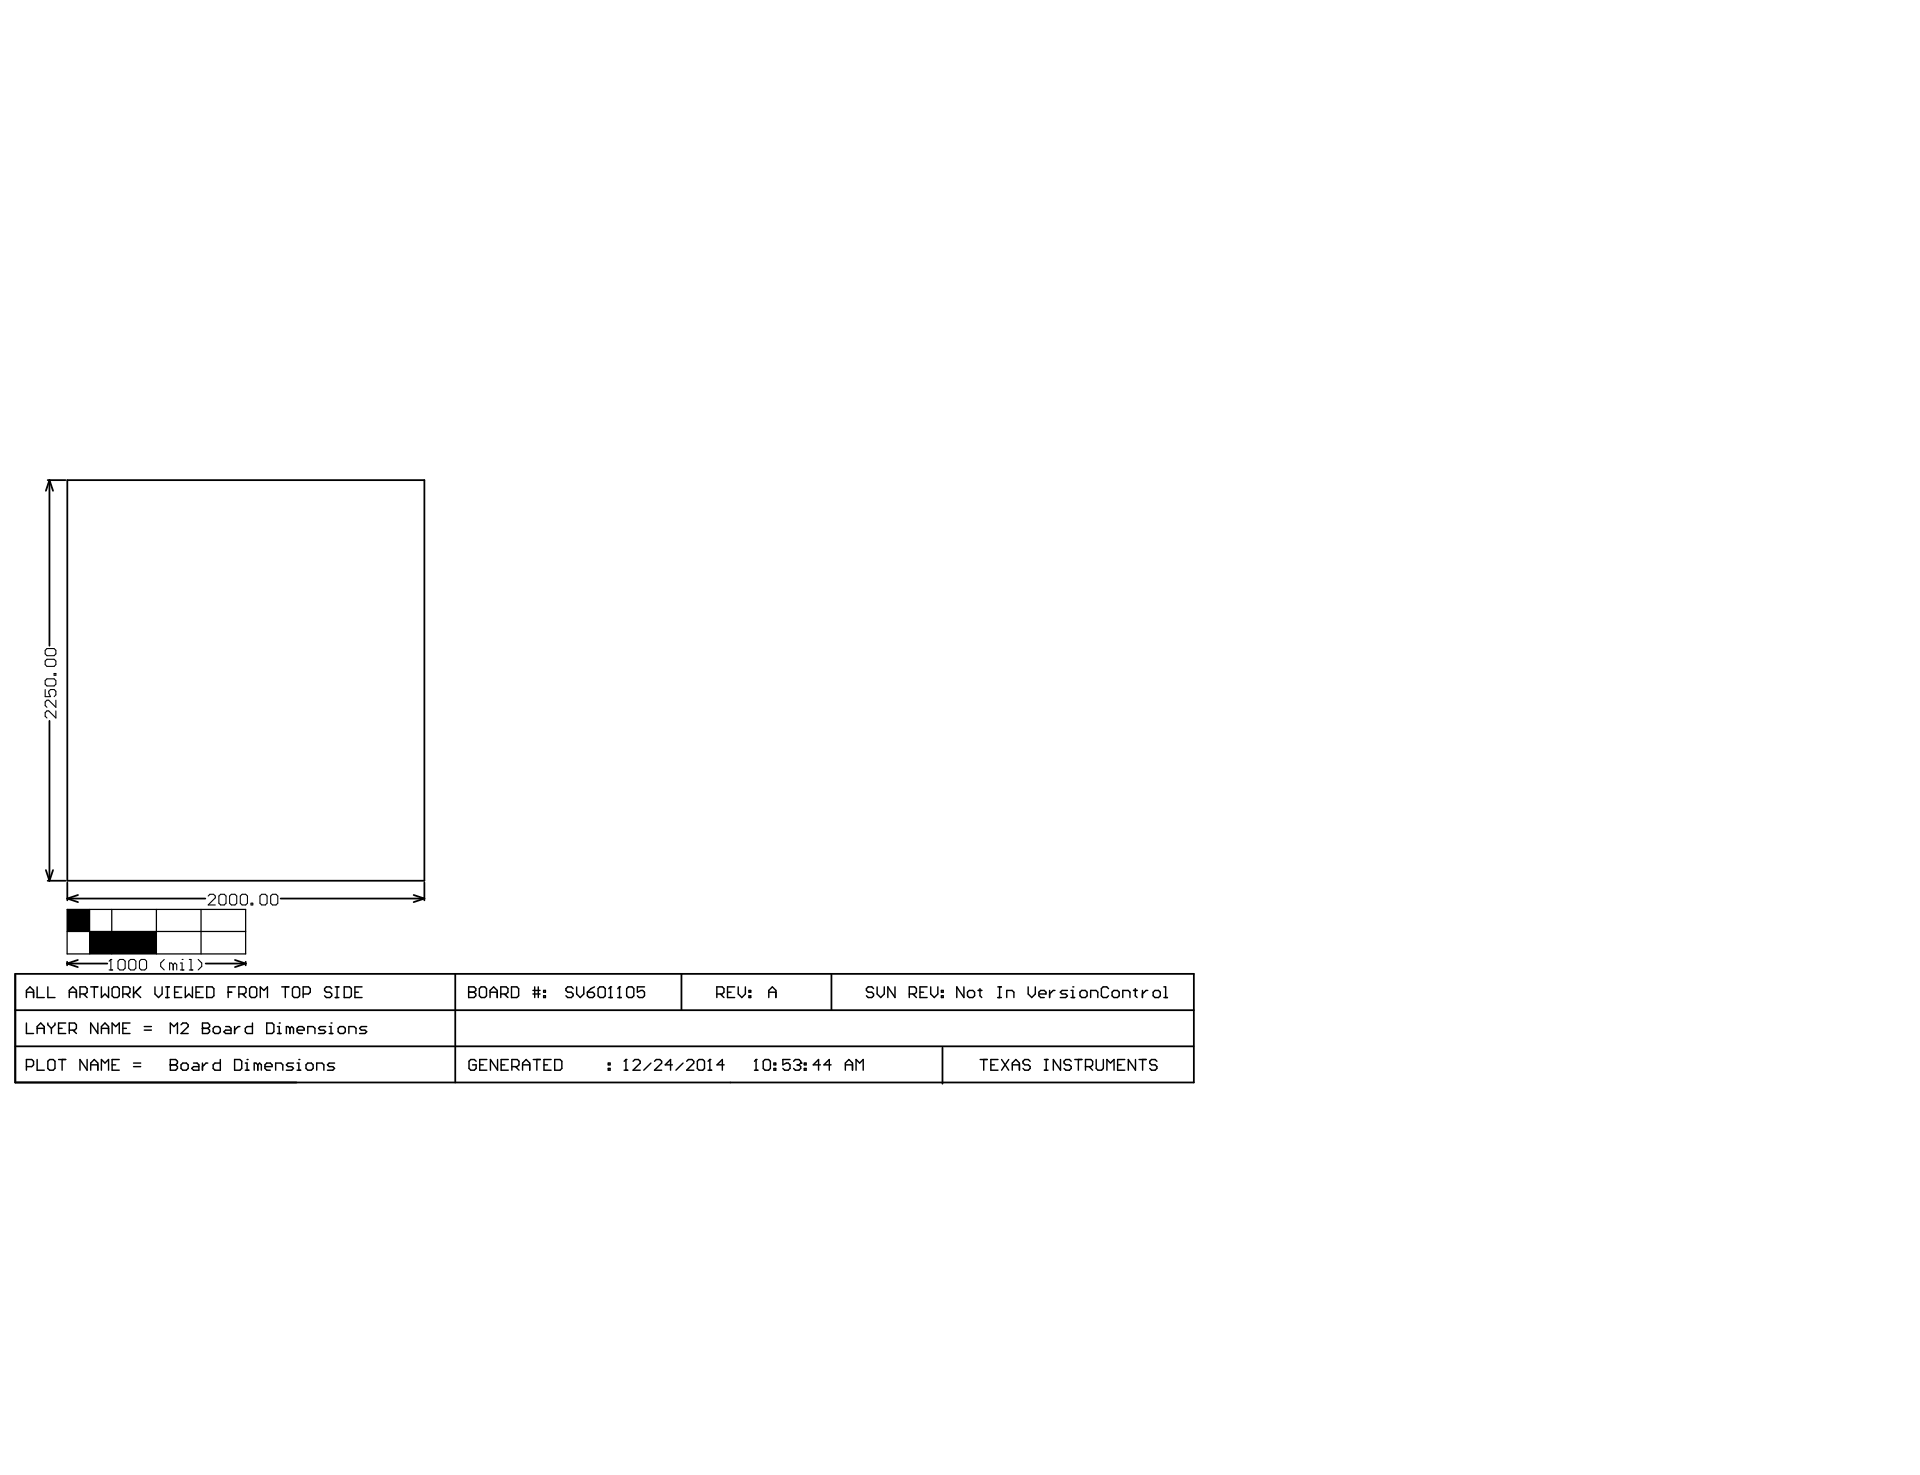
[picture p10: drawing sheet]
<svg xmlns="http://www.w3.org/2000/svg" width="271mm" height="208mm" viewBox="0 0 271 208" stroke-linecap="round" stroke-linejoin="round" font-family="sans-serif">
<g fill="none" stroke="#000" stroke-width=".25">
<path d="M6.7 67.8h2.5M7 67.8l.5 1.5M7 67.8l-.5 1.5M7 67.8v23.3M9.5 67.8h50.4v56.5h-50.4zM7 101.7v22.6M2.1 137.4h166.4v15.4h-166.4zM6.5 122.8l.5 1.5M6.7 124.3h2.5M7.5 122.8l-.5 1.5M9.5 135.7v.5M9.5 136h5.6"/>
<path d="M9.5 136l1.5 .5M9.5 124.5v2.5M9.5 126.8l1.5 .5M9.5 126.8h19.5M11 135.5l-1.5 .5M11 126.3l-1.5 .5M29 136h5.7M33.2 135.5l1.5 .5M34.7 135.7v.5M34.7 136l-1.5 .5M39.6 126.8h20.3M58.4 126.3l1.5 .5"/>
<path d="M59.9 124.5v2.5M59.9 126.8l-1.5 .5M64.2 137.4v15.4M96.2 137.4v5.1M117.3 137.4v5.1M2.1 147.6h166.3M2.1 142.5h166.4M133 147.8v5.1"/>
</g>
<g fill="none" stroke="#000" stroke-width=".2">
<path d="M5.2 139.3v1.5h1M6.8 139.3v1.5h1M12.8 139.3h1M13.3 139.3v1.5M14.3 139.3v1.5l.5-.5 .5 .5v-1.5M15.8 139.5l.3-.2h.5l.2 .2v1l-.2 .3h-.5l-.3-.3zM18.8 139.3v1.5M19.9 139.3l-1.1 1M21.9 139.3v1l.5 .5 .5-.5v-1M23.4 139.3h.5M23.6 139.3v1.5M25.6 139.3h-1v1.5h1"/>
<path d="M26.2 139.3v1.5l.5-.5 .5 .5v-1.5M28.7 139.3h-1v1.5h1M29.2 139.3h.7l.3 .2v1l-.3 .3h-.7zM33.2 139.3h-1v1.5M35.2 139.5l.3-.2h.5l.2 .2v1l-.2 .3h-.5l-.3-.3zM39.8 139.3h1M40.3 139.3v1.5M41.3 139.5l.2-.2h.5l.3 .2v1l-.3 .3h-.5l-.2-.3zM46.8 139.5l-.2-.2h-.5l-.3 .2v.3l.3 .2h.5l.2 .3v.2l-.2 .3h-.5l-.3-.3M47.3 139.3h.5M47.6 139.3v1.5M48.6 139.3h.7l.3 .2v1l-.3 .3h-.7z"/>
<path d="M51.1 139.3h-1v1.5h1M66.1 139.3h.8l.2 .2v.3l-.2 .2 .2 .3v.2l-.2 .3h-.8zM67.6 139.5l.3-.2h.5l.3 .2v1l-.3 .3h-.5l-.3-.3zM72.2 139.3h.7l.3 .2v1l-.3 .3h-.7zM75.2 139.8h1M75.5 139.3v1.5M76 139.3v1.5M76.7 139.8h.3v.2h-.3zM80.9 139.5l-.3-.2h-.5l-.2 .2v.3l.2 .2h.5l.3 .3v.2l-.3 .3h-.5l-.2-.3M81.4 139.3v1l.5 .5 .5-.5v-1M83.9 139.3l-.5 .2-.5 .5M84.4 139.5l.2-.2h.6l.2 .2v1l-.2 .3h-.6l-.2-.3z"/>
<path d="M86.2 139.3h.1M86.2 139.3v1.5M86.2 139.3l-.3 .2M87.4 139.3h.1M87.4 139.3v1.5M87.4 139.3l-.2 .2M88.4 139.5l.3-.2h.5l.2 .2v1l-.2 .3h-.5l-.3-.3zM90.9 139.3h-1v.7l.5-.2h.3l.2 .2v.5l-.2 .3h-.5l-.3-.3M103.7 139.3h-1v1.5h1M104.2 139.3v1l.5 .5 .5-.5v-1M105.7 139.8h.2v.2h-.2zM123.3 139.5l-.3-.2h-.5l-.2 .2v.3l.2 .2h.5l.3 .3v.2l-.3 .3h-.5l-.2-.3"/>
<path d="M123.8 139.3v1l.5 .5 .5-.5v-1M126.3 139.3v1.5l-1-1.5v1.5M130.8 139.3h-1v1.5h1M131.3 139.3v1l.5 .5 .5-.5v-1M132.8 139.8h.3v.2h-.3zM136 139.3v1.5l-1-1.5v1.5M138 139.8h.5M138.3 139.5v1l.2 .3M140.8 139.3h.5M141.1 139.3v1.5M145.1 139.3v1l.5 .5 .5-.5v-1M148.1 139.8v1"/>
<path d="M148.9 139.8h-.3l-.5 .5M150.6 139.8h-.7l-.3 .2 .3 .3h.5l.2 .2-.2 .3h-.8M151.1 139.8h.3v1M151.4 139.3h.1M156.4 139.5l-.2-.2h-.5l-.3 .2v1l.3 .3h.5l.2-.3M160 139.8h.5M160.2 139.5v1l.3 .3M161.2 139.8v1M162 139.8h-.3l-.5 .5M164.2 139.3h.3v1.5M3.7 140h1M3.7 140.8v-1l.5-.5 .5 .5v1"/>
<path d="M3.7 144.4v1.4h1M3.7 150.5h.8l.2-.2v-.5l-.2-.3h-.8v1.5M5.2 145.8v-.9l.5-.5 .5 .5v.9M5.2 149.5v1.5h1M5.2 145.1h1M6.8 149.8l.2-.3h.5l.3 .3v1l-.3 .2h-.5l-.2-.2zM6.8 144.4v.2l.5 .5M7.3 145.1v.7M7.8 144.4v.2l-.5 .5M8.3 149.5h1M8.3 145.1h.5M8.8 149.5v1.5"/>
<path d="M9.3 144.4h-1v1.4h1M9.8 140h1M9.8 145.4h.7l.3-.3v-.5l-.3-.2h-.7v1.4M9.8 140.8v-1l.5-.5 .5 .5v1M10.3 145.4l.5 .4M11.3 140.3h.7l.3-.3v-.5l-.3-.2h-.7v1.5M11.8 140.3l.5 .5M12.3 149.5v1.5l-1-1.5v1.5M12.8 151v-1l.5-.5 .5 .5v1M12.8 150.3h1M13.8 144.4v1.4l-1-1.4v1.4M14.3 145.8v-.9l.5-.5 .5 .5v.9"/>
<path d="M14.3 151v-1.5l.5 .5 .5-.5v1.5M14.3 145.1h1M15.8 150.3h.5M15.8 145.8v-1.4l.5 .5 .5-.5v1.4M16.8 149.5h-1v1.5h1M17.3 140.3h.8l.2-.3v-.5l-.2-.2h-.8v1.5M17.3 145.1h.5M17.8 140.3l.5 .5M18.3 144.4h-1v1.4h1M18.8 150.5h1.1M18.8 150h1.1M19.1 140l.8 .8"/>
<path d="M20.4 145.4h1M20.4 144.9h1M23.4 140.8h.5M24 150.3h.1M24 149.5h.8l.2 .3v.2l-.2 .3 .2 .2v.3l-.2 .2h-.8zM24 150.3h.8M24 145.8v-1.4l.5 .5 .5-.5v1.4M24.6 140h.5M25.5 150.3l.3-.3h.5l.3 .3v.5l-.3 .2h-.5l-.3-.2zM25.5 144.6l.3-.2h.5l.3 .2v.3l-1.1 .9h1.1M27.3 150h.5l.3 .3v.7h-.8l-.2-.2 .2-.3h.8M27.7 140h.5"/>
<path d="M28.6 145.1h.1M28.6 144.4h.7l.3 .2v.3l-.3 .2 .3 .3v.2l-.3 .2h-.7zM28.6 145.1h.7M28.6 150v1M29.3 150h-.2l-.5 .5M30.1 145.1l.2-.2h.5l.3 .2v.5l-.3 .2h-.5l-.2-.2zM31.1 149.5v1.5h-.8l-.2-.2v-.5l.2-.3h.8M31.8 144.9h.5l.3 .2v.7h-.8l-.2-.2 .2-.2h.8M32.2 140h.5M33.1 149.5h.8l.2 .3v1l-.2 .2h-.8zM33.1 144.9v.9M33.7 140.3h.8l.2-.3v-.5l-.2-.2h-.8v1.5"/>
<path d="M33.9 144.9h-.3l-.5 .5M34.2 140.3l.5 .5M34.6 151h.5M34.6 150h.3v1M34.9 149.5h.1M35.6 144.4v1.4h-.7l-.3-.2v-.5l.3-.2h.7M36.4 150.3l-.3-.3h-.2v1M36.4 150.3v.7M36.4 150.3l.2-.3 .3 .3v.7M36.7 140.8v-1.5l.5 .5 .5-.5v1.5M37.4 150.5h1v-.2l-.3-.3h-.5l-.2 .3v.5l.2 .2h.5M37.6 144.4h.8l.2 .2v1l-.2 .2h-.8z"/>
<path d="M38.9 151v-1h.8l.2 .3v.7M39.2 145.8h.5M39.2 144.9h.2v.9M39.4 144.4h.1M40.9 145.1l-.2-.2h-.3v.9M40.9 145.1v.7M40.9 145.1l.3-.2 .2 .2v.7M41.4 150h-.7l-.3 .3 .3 .2h.5l.2 .3-.2 .2h-.8M41.9 151h.5M41.9 150h.3v1M41.9 145.4h1v-.3l-.2-.2h-.5l-.3 .2v.5l.3 .2h.5M42.2 149.5h.1"/>
<path d="M42.8 140.3h.7l.3-.3v-.5l-.3-.2h-.7v1.5M43.2 150.3l.2-.3h.5l.3 .3v.5l-.3 .2h-.5l-.2-.2zM43.4 145.8v-.9h.8l.2 .2v.7M44.7 151v-1h.7l.3 .3v.7M46 144.9h-.8l-.3 .2 .3 .3h.5l.3 .2-.3 .2h-.8M46.5 145.8h.5M46.5 144.9h.2v.9M46.7 144.4h.1M47.2 150h-.7l-.3 .3 .3 .2h.5l.2 .3-.2 .2h-.8M47.3 140.8h.5M47.7 145.1l.3-.2h.5l.2 .2v.5l-.2 .2h-.5l-.3-.2zM49.2 145.8v-.9h.8l.2 .2v.7"/>
<path d="M50.1 140h.5M51.7 144.9h-.7l-.3 .2 .3 .3h.5l.2 .2-.2 .2h-.8M66.1 140h.1M66.1 140h.8M67.2 149.8l-.3-.3h-.5l-.2 .3v1l.2 .2h.5l.3-.2v-.5h-.5M67.7 150.3h.5M68.7 149.5h-1v1.5h1M69.2 140h1M69.2 140.8v-1l.5-.5 .5 .5v1M70.2 149.5v1.5l-1-1.5v1.5M70.7 140.3h.7l.3-.3v-.5l-.3-.2h-.7v1.5M70.7 150.3h.5"/>
<path d="M71.2 140.3l.5 .5M71.7 149.5h-1v1.5h1M72.2 150.5h.8l.2-.2v-.5l-.2-.3h-.8v1.5M72.7 150.5l.5 .5M73.7 150.3h1M73.7 151v-1l.5-.5 .5 .5v1M75.2 140.3h1M75.3 149.5h1M75.8 149.5v1.5M76.7 140.5h.3v.3h-.3zM76.8 150.3h.5M77.8 149.5h-1v1.5h1"/>
<path d="M78.3 149.5h.7l.3 .3v1l-.3 .2h-.7zM82.9 140h.7l.3 .3v.2l-.3 .3h-.5l-.2-.3zM85.8 150.8h.3v.2h-.3zM85.8 150h.3v.3h-.3zM85.9 140.8h.5M87.2 140.8h.5M88.1 151h.5M88.3 149.5h.1M88.3 149.5v1.5M88.3 149.5l-.2 .3M89.3 149.8l.3-.3h.5l.2 .3v.2l-1 1h1M91.9 150l-1.1 1"/>
<path d="M92.4 149.8l.2-.3h.5l.3 .3v.2l-1 1h1M94.9 150.3h-1l.7-.8v1.5M96.4 150l-1 1M96.9 149.8l.2-.3h.5l.3 .3v.2l-1 1h1M98.4 149.8l.3-.3h.5l.2 .3v1l-.2 .2h-.5l-.3-.2zM99.9 151h.5M100.2 149.5h.1M100.2 149.5v1.5M100.2 149.5l-.3 .3M101.2 140.3h.7l.3-.3v-.5l-.3-.2h-.7v1.5M101.7 140.3l.5 .5M102.2 150.3h-1l.7-.8v1.5"/>
<path d="M102.7 140h.5M105.7 140.5h.2v.3h-.2zM106.5 151h.4M106.7 149.5h.1M106.7 149.5v1.5M106.7 149.5l-.2 .3M107.7 149.8l.3-.3h.5l.2 .3v1l-.2 .2h-.5l-.3-.2zM108.5 140.8v-1l.5-.5 .5 .5v1M108.5 140h1M109.2 150.8h.3v.2h-.3zM109.2 150h.3v.3h-.3zM111.5 149.5h-1v.8l.5-.3h.2l.3 .3v.5l-.3 .2h-.5l-.2-.2"/>
<path d="M112 149.8l.2-.3h.5l.3 .3v.2M112.5 150.3h.2M112.7 150.3l.3 .2v.3l-.3 .2h-.5l-.2-.2M113 150h.1M113 150l-.3 .3M113.5 150.8h.2v.2h-.2zM113.5 150h.2v.3h-.2zM115.8 150.3h-1l.7-.8v1.5M117.3 150.3h-1l.7-.8v1.5M119.3 150.3h1M119.3 151v-1l.5-.5 .5 .5v1M120.8 151v-1.5l.5 .5 .5-.5v1.5"/>
<path d="M128.3 140.3h.8l.2-.3v-.5l-.2-.2h-.8v1.5M128.8 140.3l.5 .5M129.8 140h.5M132.8 140.5h.3v.3h-.3zM136.5 140l.3-.2h.5l.2 .2v.5l-.2 .3h-.5l-.3-.3zM138.3 149.5h1M138.8 149.5v1.5M139.8 150.3h.5M140.8 140.8h.5M140.8 149.5h-1v1.5h1M141.3 149.5l1 1.5M142.1 140.8v-1h.7l.3 .2v.8"/>
<path d="M142.3 149.5l-1 1.5M142.8 150.3h1.1M142.8 151v-1l.5-.5 .6 .5v1M145.4 149.8l-.3-.3h-.5l-.2 .3v.2l.2 .3h.5l.3 .2v.3l-.3 .2h-.5l-.2-.2M146.6 140.3h1v-.3l-.2-.2h-.5l-.3 .2v.5l.3 .3h.5M147.4 149.5h.5M147.4 151h.5M147.6 149.5v1.5M149.6 149.5v1.5l-1-1.5v1.5M151.1 140.8h.5M151.2 149.8l-.3-.3h-.5l-.2 .3v.2l.2 .3h.5l.3 .2v.3l-.3 .2h-.5l-.2-.2M151.7 149.5h1"/>
<path d="M152.2 149.5v1.5M152.4 140l.2-.2h.5l.3 .2v.5l-.3 .3h-.5l-.2-.3zM153.2 150.5h.7l.3-.2v-.5l-.3-.3h-.7v1.5M153.7 150.5l.5 .5M153.9 140.8v-1h.8l.2 .2v.8M154.7 149.5v1.3l.2 .2h.5l.3-.2v-1.3M156.2 151v-1.5l.5 .5 .5-.5v1.5M156.9 140l.3-.2h.5l.2 .2v.5l-.2 .3h-.5l-.3-.3zM157.7 150.3h.5M158.4 140.8v-1h.8l.2 .2v.8M158.7 149.5h-1v1.5h1M160.2 149.5v1.5l-1-1.5v1.5"/>
<path d="M160.7 149.5h1M161.2 149.5v1.5M162.7 140l.3-.2h.5l.2 .2v.5l-.2 .3h-.5l-.3-.3zM163.3 149.8l-.3-.3h-.5l-.3 .3v.2l.3 .3h.5l.3 .2v.3l-.3 .2h-.5l-.3-.2M164.2 140.8h.5"/>
</g>
<path d="M9.5 128.3h25.2v6.3h-25.2zM9.5 131.4h25.2M12.6 128.3v6.3M15.8 128.3v6.3M22.1 128.3v6.3M28.4 128.3v6.3" fill="none" stroke="#000" stroke-width=".18"/>
<g fill="#000">
<path d="M9.5 128.3h3.1v3.1h-3.1z" fill-rule="evenodd"/>
<path d="M12.6 131.4h9.5v3.2h-9.5z" fill-rule="evenodd"/>
</g>
<g fill="none" stroke="#000" stroke-width=".15">
<path d="M6.4 91.8l.2-.3h1l.3 .3v.5l-.3 .2h-1l-.2-.2zM6.4 93.3l.2-.3h1l.3 .3v.5l-.3 .2h-1l-.2-.2zM6.4 96l.2-.2h1l.3 .2v.5l-.3 .3h-1l-.2-.3zM6.4 97.3v1h.7l-.2-.5v-.2l.2-.3h.5l.3 .3v.5l-.3 .2M7.6 95h.3v.3h-.3zM7.9 98.8v1l-1-1h-.3l-.2 .3v.5l.2 .2M7.9 100.3v1l-1-1h-.3l-.2 .3v.5l.2 .2M15.4 136.9h.5M15.6 135.4h.1M15.6 135.4v1.5M15.6 135.4l-.2 .2M16.7 135.6l.2-.2h.5l.3 .2v1l-.3 .3h-.5l-.2-.3z"/>
<path d="M18.2 135.6l.2-.2h.5l.3 .2v1l-.3 .3h-.5l-.2-.3zM19.7 135.6l.2-.2h.5l.3 .2v1l-.3 .3h-.5l-.2-.3zM23.2 135.4l-.5 .5v.5l.5 .5M24.4 136.1l-.2-.2h-.3v1M24.4 136.1v.8M24.4 136.1l.3-.2 .2 .2v.8M25.4 136.9h.5M25.4 135.9h.3v1M25.7 135.4h.1M26.7 136.9h.5M26.7 135.4h.3v1.5M28 135.4l.5 .5v.5l-.5 .5"/>
<path d="M29.4 126.4l.2-.2h.5l.3 .2v.3l-1 1h1M30.9 126.4l.2-.2h.5l.3 .2v1l-.3 .3h-.5l-.2-.3zM32.4 126.4l.3-.2h.5l.2 .2v1l-.2 .3h-.5l-.3-.3zM33.9 126.4l.3-.2h.5l.2 .2v1l-.2 .3h-.5l-.3-.3zM35.4 127.4h.3v.3h-.3zM36.7 126.4l.2-.2h.5l.3 .2v1l-.3 .3h-.5l-.2-.3zM38.2 126.4l.2-.2h.5l.3 .2v1l-.3 .3h-.5l-.2-.3z"/>
</g>
</svg>
